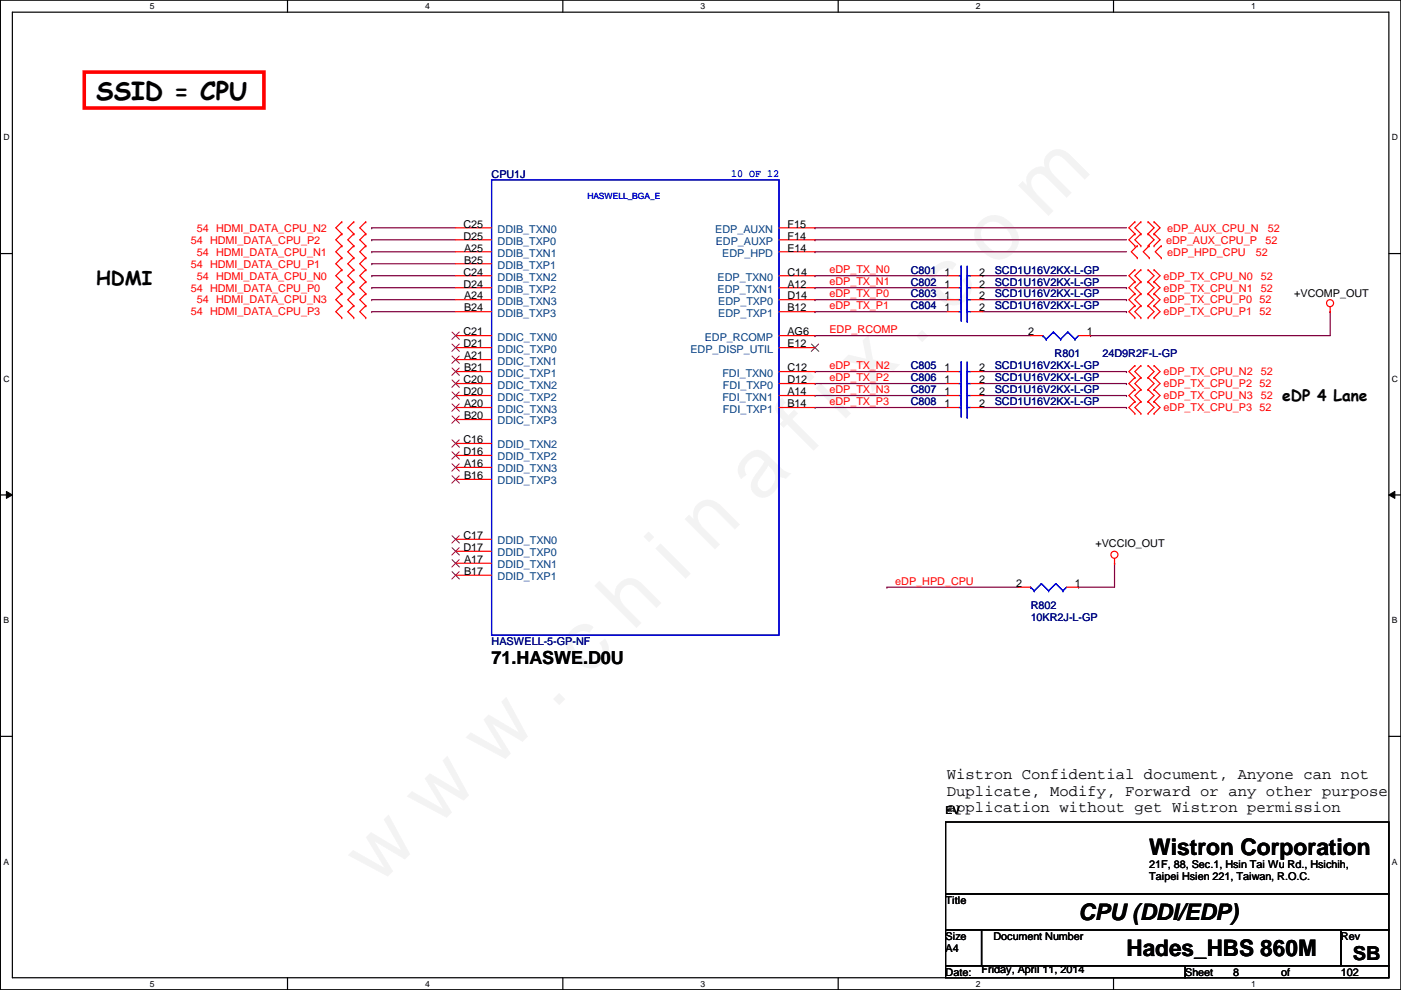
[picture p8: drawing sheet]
<svg xmlns="http://www.w3.org/2000/svg" width="297mm" height="210mm" viewBox="0 0 297 210" stroke-linecap="round" stroke-linejoin="round" font-family="sans-serif">
<defs><g id="words">
<text font-size="17.6" fill="#f00" x="80.1" y="188" transform="rotate(-45 80.1 188)">w w w . c h i n a f i x . c o m</text>
<text font-size="5.3" x="20.4" y="21.2">SSID = CPU</text>
<g font-size="4.8">
<text x="243.7" y="181.3">Wistron Corporation</text>
<text x="228.7" y="195">CPU (DDI/EDP)</text>
<text x="238.8" y="202.6">Hades_HBS 860M</text>
</g>
<g font-size="4.1">
<text x="20.4" y="60.5">HDMI</text>
<text x="286.8" y="203.5">SB</text>
</g>
<text font-size="3.8" x="104.2" y="140.7">71.HASWE.D0U</text>
<g font-size="3.3">
<text x="271.9" y="85">eDP 4 Lane</text>
<text x="200.7" y="165.2">Wistron Confidential document, Anyone can not</text>
<text x="200.7" y="168.7">Duplicate, Modify, Forward or any other purpose</text>
<text x="200.7" y="172.3">application without get Wistron permission</text>
</g>
<g font-size="2.3" fill="#000080">
<text x="104.2" y="37.7">CPU1J</text>
<text x="193.1" y="58">C801</text>
<text x="210.9" y="58">SCD1U16V2KX-L-GP</text>
<text x="193.1" y="60.5">C802</text>
<text x="193.1" y="63.1">C803</text>
<text x="193.1" y="65.6">C804</text>
<text x="210.9" y="60.5">SCD1U16V2KX-L-GP</text>
<text x="210.9" y="63.1">SCD1U16V2KX-L-GP</text>
<text x="210.9" y="65.6">SCD1U16V2KX-L-GP</text>
<text x="223.6" y="75.8">R801</text>
<text x="233.8" y="75.8">24D9R2F-L-GP</text>
<text x="193.1" y="78.3">C805</text>
<text x="193.1" y="80.9">C806</text>
<text x="193.1" y="83.4">C807</text>
<text x="210.9" y="78.3">SCD1U16V2KX-L-GP</text>
<text x="210.9" y="80.9">SCD1U16V2KX-L-GP</text>
<text x="210.9" y="83.4">SCD1U16V2KX-L-GP</text>
<text x="193.1" y="85.9">C808</text>
<text x="210.9" y="85.9">SCD1U16V2KX-L-GP</text>
<text x="218.5" y="129.1">R802</text>
<text x="218.5" y="131.7">10KR2J-L-GP</text>
<text x="104.2" y="136.7">HASWELL-5-GP-NF</text>
</g>
<text font-size="2.3" fill="#00f" x="155" y="37.5">10 OF 12</text>
<g font-size="2.3" fill="#f00">
<text x="40.5" y="51.6">54 HDMI_DATA_CPU_P2</text>
<text x="41.7" y="49.1">54 HDMI_DATA_CPU_N2</text>
<text x="247.2" y="51.6">eDP_AUX_CPU_P</text>
<text x="247.5" y="49.1">eDP_AUX_CPU_N</text>
<text x="268.3" y="51.6">52</text>
<text x="268.8" y="49.1">52</text>
<text x="40.5" y="56.7">54 HDMI_DATA_CPU_P1</text>
<text x="41.7" y="54.2">54 HDMI_DATA_CPU_N1</text>
<text x="41.7" y="59.3">54 HDMI_DATA_CPU_N0</text>
<text x="175.8" y="58">eDP_TX_N0</text>
<text x="246.7" y="59.3">eDP_TX_CPU_N0</text>
<text x="247.5" y="54.2">eDP_HPD_CPU</text>
<text x="266.3" y="54.2">52</text>
<text x="267.3" y="59.3">52</text>
<text x="40.5" y="61.8">54 HDMI_DATA_CPU_P0</text>
<text x="41.7" y="64.3">54 HDMI_DATA_CPU_N3</text>
<text x="175.8" y="60.5">eDP_TX_N1</text>
<text x="175.8" y="63">eDP_TX_P0</text>
<text x="175.8" y="65.6">eDP_TX_P1</text>
<text x="246.7" y="61.8">eDP_TX_CPU_N1</text>
<text x="246.7" y="64.3">eDP_TX_CPU_P0 52</text>
<text x="267.3" y="61.8">52</text>
<text x="40.5" y="66.9">54 HDMI_DATA_CPU_P3</text>
<text x="175.8" y="70.7">EDP_RCOMP</text>
<text x="246.7" y="66.9">eDP_TX_CPU_P1 52</text>
<text x="175.8" y="80.8">eDP_TX_P2</text>
<text x="175.8" y="78.3">eDP_TX_N2</text>
<text x="175.8" y="83.4">eDP_TX_N3</text>
<text x="246.7" y="82.1">eDP_TX_CPU_P2 52</text>
<text x="246.7" y="79.6">eDP_TX_CPU_N2</text>
<text x="267.3" y="79.6">52</text>
<text x="175.8" y="85.9">eDP_TX_P3</text>
<text x="246.7" y="87.2">eDP_TX_CPU_P3 52</text>
<text x="246.7" y="84.7">eDP_TX_CPU_N3</text>
<text x="267.3" y="84.7">52</text>
<text x="189.8" y="124">eDP_HPD_CPU</text>
</g>
<g font-size="2.3">
<text x="98.3" y="48.3">C25</text>
<text x="98.3" y="50.8">D25</text>
<text x="98.4" y="53.3">A25</text>
<text x="167" y="48.3">F15</text>
<text x="167" y="50.8">F14</text>
<text x="167" y="53.3">E14</text>
<text x="98.3" y="58.4">C24</text>
<text x="98.4" y="55.9">B25</text>
<text x="167" y="58.4">C14</text>
<text x="200.2" y="58.4">1</text>
<text x="207.6" y="58.4">2</text>
<text x="98.3" y="61">D24</text>
<text x="98.4" y="63.5">A24</text>
<text x="167" y="63.5">D14</text>
<text x="167" y="61">A12</text>
<text x="200.2" y="61">1</text>
<text x="200.2" y="63.5">1</text>
<text x="207.6" y="61">2</text>
<text x="207.6" y="63.5">2</text>
<text x="274.4" y="63.1">+VCOMP_OUT</text>
<text x="98.3" y="71.1">C21</text>
<text x="98.4" y="66">B24</text>
<text x="167" y="71.1">AG6</text>
<text x="167" y="66">B12</text>
<text x="200.2" y="66">1</text>
<text x="207.6" y="66">2</text>
<text x="218" y="71.1">2</text>
<text x="230.5" y="71.1">1</text>
<text x="98.3" y="73.7">D21</text>
<text x="98.4" y="76.2">A21</text>
<text x="167" y="73.7">E12</text>
<text x="98.3" y="83.8">D20</text>
<text x="98.3" y="81.3">C20</text>
<text x="98.4" y="78.7">B21</text>
<text x="167" y="83.8">A14</text>
<text x="167" y="81.3">D12</text>
<text x="167" y="78.7">C12</text>
<text x="200.2" y="78.7">1</text>
<text x="200.2" y="81.3">1</text>
<text x="200.2" y="83.8">1</text>
<text x="207.6" y="78.7">2</text>
<text x="207.6" y="81.3">2</text>
<text x="207.6" y="83.8">2</text>
<text x="98.4" y="88.9">B20</text>
<text x="98.4" y="86.4">A20</text>
<text x="167" y="86.4">B14</text>
<text x="200.2" y="86.4">1</text>
<text x="207.6" y="86.4">2</text>
<text x="98.3" y="94">C16</text>
<text x="98.3" y="96.5">D16</text>
<text x="98.4" y="101.6">B16</text>
<text x="98.4" y="99.1">A16</text>
<text x="98.3" y="116.8">D17</text>
<text x="98.3" y="114.3">C17</text>
<text x="98.4" y="119.4">A17</text>
<text x="232.2" y="115.9">+VCCIO_OUT</text>
<text x="98.4" y="121.9">B17</text>
<text x="215.5" y="124.5">2</text>
<text x="227.9" y="124.5">1</text>
<text x="200.5" y="172.6">EV</text>
<text x="243.7" y="184">21F, 88, Sec.1, Hsin Tai Wu Rd., Hsichih,</text>
<text x="200.5" y="191.6">Title</text>
<text x="243.7" y="186.6">Taipei Hsien 221, Taiwan, R.O.C.</text>
<text x="200.5" y="199.2">Size</text>
<text x="200.5" y="201.8">A4</text>
<text x="210.6" y="199.2">Document Number</text>
<text x="284.3" y="199.2">Rev</text>
<text x="200.5" y="206.8">Date:</text>
<text x="208.1" y="206.3">Friday, April 11, 2014</text>
<text x="251.3" y="206.8">Sheet</text>
<text x="261.4" y="206.8">8</text>
<text x="271.6" y="206.8">of</text>
<text x="284.3" y="206.8">102</text>
</g>
<g font-size="2.3" fill="#004080">
<text x="105.5" y="49.4">DDIB_TXN0</text>
<text x="105.5" y="51.9">DDIB_TXP0</text>
<text x="151.6" y="49.4">EDP_AUXN</text>
<text x="151.8" y="51.9">EDP_AUXP</text>
<text x="105.5" y="59.5">DDIB_TXN2</text>
<text x="105.5" y="57">DDIB_TXP1</text>
<text x="105.5" y="54.4">DDIB_TXN1</text>
<text x="152.1" y="59.5">EDP_TXN0</text>
<text x="153.1" y="54.4">EDP_HPD</text>
<text x="105.5" y="62.1">DDIB_TXP2</text>
<text x="105.5" y="64.6">DDIB_TXN3</text>
<text x="152.1" y="62.1">EDP_TXN1</text>
<text x="152.3" y="64.6">EDP_TXP0</text>
<text x="105.5" y="67.1">DDIB_TXP3</text>
<text x="152.3" y="67.1">EDP_TXP1</text>
<text x="105.5" y="74.8">DDIC_TXP0</text>
<text x="105.5" y="77.3">DDIC_TXN1</text>
<text x="105.5" y="72.2">DDIC_TXN0</text>
<text x="146.4" y="74.8">EDP_DISP_UTIL</text>
<text x="149.4" y="72.2">EDP_RCOMP</text>
<text x="105.5" y="82.4">DDIC_TXN2</text>
<text x="105.5" y="79.8">DDIC_TXP1</text>
<text x="153.2" y="79.8">FDI_TXN0</text>
<text x="153.3" y="82.4">FDI_TXP0</text>
<text x="105.5" y="87.5">DDIC_TXN3</text>
<text x="105.5" y="84.9">DDIC_TXP2</text>
<text x="153.2" y="84.9">FDI_TXN1</text>
<text x="153.3" y="87.5">FDI_TXP1</text>
<text x="105.5" y="95.1">DDID_TXN2</text>
<text x="105.5" y="90">DDIC_TXP3</text>
<text x="105.5" y="100.2">DDID_TXN3</text>
<text x="105.5" y="97.6">DDID_TXP2</text>
<text x="105.5" y="102.7">DDID_TXP3</text>
<text x="105.5" y="117.9">DDID_TXP0</text>
<text x="105.5" y="115.4">DDID_TXN0</text>
<text x="105.5" y="123">DDID_TXP1</text>
<text x="105.5" y="120.5">DDID_TXN1</text>
</g>
<g font-size="1.8">
<text x="31.8" y="1.9">5</text>
<text x="90.1" y="1.9">4</text>
<text x="148.5" y="1.9">3</text>
<text x="206.9" y="1.9">2</text>
<text x="265.3" y="1.9">1</text>
<text x=".7" y="29.8">D</text>
<text x="295.1" y="29.8">D</text>
<text x=".7" y="80.9">C</text>
<text x="295.1" y="80.9">C</text>
<text x=".7" y="132.1">B</text>
<text x="295.1" y="132.1">B</text>
<text x=".7" y="183.3">A</text>
<text x="295.1" y="183.3">A</text>
<text x="31.8" y="209.2">5</text>
<text x="90.1" y="209.2">4</text>
<text x="148.5" y="209.2">3</text>
<text x="206.9" y="209.2">2</text>
<text x="265.3" y="209.2">1</text>
</g>
<text font-size="1.8" fill="#00f" x="124.5" y="42.3">HASWELL_BGA_E</text>
</g></defs>
<path d="M.1 0h296.9v209.8h-296.9zM2.6 2.6h291.9v204.7h-291.9z" fill="none" stroke="#000" stroke-width=".25"/>
<g fill="#fff">
<path d="M31.8 .3h1v2h-1z"/>
<path d="M31.8 207.6h1v1.9h-1z"/>
</g>
<path d="M61 0v2.6M61 207.3v2.5" fill="none" stroke="#000" stroke-width=".25"/>
<g fill="#fff">
<path d="M90.1 .3h1v2h-1z"/>
<path d="M90.1 207.6h1v1.9h-1z"/>
</g>
<path d="M119.3 0v2.6M119.3 207.3v2.5" fill="none" stroke="#000" stroke-width=".25"/>
<g fill="#fff">
<path d="M148.5 .3h1v2h-1z"/>
<path d="M148.5 207.6h1v1.9h-1z"/>
</g>
<path d="M177.7 0v2.6M177.7 207.3v2.5" fill="none" stroke="#000" stroke-width=".25"/>
<g fill="#fff">
<path d="M206.9 .3h1v2h-1z"/>
<path d="M206.9 207.6h1v1.9h-1z"/>
</g>
<path d="M236.1 0v2.6M236.1 207.3v2.5" fill="none" stroke="#000" stroke-width=".25"/>
<g fill="#fff">
<path d="M265.3 .3h.9v2h-.9z"/>
<path d="M265.3 207.6h.9v1.9h-.9z"/>
<path d="M.7 28.2h1.3v1.9h-1.3z"/>
<path d="M295.1 28.2h1.3v1.9h-1.3z"/>
<path d="M.7 79.3h1.3v2h-1.3z"/>
<path d="M295.1 79.3h1.3v2h-1.3z"/>
</g>
<path d="M.1 53.8h2.5M294.5 53.8h2.5" fill="none" stroke="#000" stroke-width=".25"/>
<g fill="#fff">
<path d="M.7 130.5h1.2v2h-1.2z"/>
<path d="M295.1 130.5h1.2v2h-1.2z"/>
</g>
<path d="M.1 104.9h2.5M294.5 104.9h2.5" fill="none" stroke="#000" stroke-width=".25"/>
<path d="M1.4 104.2l1.2 .7-1.2 .8zM294.5 104.9l1.2-.7v1.5z" fill="#000"/>
<path d="M1.4 104.2l1.2 .7-1.2 .8zM294.5 104.9l1.2-.7v1.5z" fill="none" stroke="#000" stroke-width=".21"/>
<g fill="#fff">
<path d="M.7 181.7h1.2v2h-1.2z"/>
<path d="M295.1 181.7h1.2v2h-1.2z"/>
</g>
<path d="M.1 156.1h2.5M294.5 156.1h2.5M200.5 174.3h94v15.2h-94zM200.5 189.5h94v7.6h-94zM200.5 197.1h7.6v7.7h-7.6zM208.1 197.1h76.2v7.7h-76.2zM284.3 197.1h10.2v7.7h-10.2zM200.5 204.8h50.8v2.5h-50.8zM251.3 204.8h43.2v2.5h-43.2z" fill="none" stroke="#000" stroke-width=".25"/>
<g fill="none" stroke="#800040" stroke-width=".25">
<path d="M172.8 53.4h66M172.8 48.3h66M172.8 50.8h66M208.4 58.5h30.4M172.8 71.2h45.7M208.4 63.5h30.4M208.4 61h30.4M208.4 66.1h30.4M208.4 78.8h30.4M238.8 63.5h.1M238.8 61h.1M238.8 66.1h.1"/>
<path d="M238.8 78.8h.1M282 66.1h.1M282 66.1v5.1h-50.8M208.4 81.3h30.4M208.4 83.9h30.4M208.4 86.4h30.4M238.8 81.3h.1M238.8 83.9h.1M238.8 86.4h.1"/>
</g>
<g fill="none" stroke="#f00" stroke-width=".25">
<path d="M240.6 49.6h.1M240.6 47h.1M240.6 52.1h.1M240.6 59.7h.1M240.6 57.2h.1M240.6 47l-1.3 1.3 1.3 1.3M240.6 49.6l-1.3 1.2 1.3 1.3M240.6 59.7l-1.3 1.3 1.3 1.3M240.6 57.2l-1.3 1.3 1.3 1.2M241.1 54.7h.1M241.1 52.1h.1M241.1 52.1l-1.2 1.3 1.2 1.3"/>
<path d="M241.9 49.6h.1M241.9 47h.1M241.9 52.1h.1M241.9 59.7h.1M241.9 57.2h.1M241.9 47l-1.3 1.3 1.3 1.3M241.9 49.6l-1.3 1.2 1.3 1.3M241.9 59.7l-1.3 1.3 1.3 1.3M241.9 57.2l-1.3 1.3 1.3 1.2M243.4 47h.1M243.4 49.6h.1M243.4 52.1h.1"/>
<path d="M243.4 59.7h.1M243.4 57.2h.1M243.4 47l1.3 1.3-1.3 1.3M243.4 49.6l1.3 1.2-1.3 1.3M243.4 59.7l1.3 1.3-1.3 1.3M243.4 57.2l1.3 1.3-1.3 1.2M243.7 52.1h.1M243.7 54.7h.1M243.7 52.1l-1.3 1.3 1.3 1.3M244.7 49.6h.1M244.7 47h.1M244.7 52.1h.1"/>
<path d="M244.7 59.7h.1M244.7 57.2h.1M244.7 47l1.3 1.3-1.3 1.3M244.7 49.6l1.3 1.2-1.3 1.3M244.7 59.7l1.3 1.3-1.3 1.3M244.7 57.2l1.3 1.3-1.3 1.2M246.2 54.7h.1M246.2 52.1h.1M246.2 52.1l-1.3 1.3 1.3 1.3M240.6 62.3h.1M240.6 67.4h.1M240.6 64.8h.1"/>
<path d="M240.6 77.5h.1M240.6 64.8l-1.3 1.3 1.3 1.3M240.6 62.3l-1.3 1.2 1.3 1.3M240.6 77.5l-1.3 1.3 1.3 1.3M241.9 62.3h.1M241.9 67.4h.1M241.9 64.8h.1M241.9 77.5h.1M241.9 64.8l-1.3 1.3 1.3 1.3M241.9 62.3l-1.3 1.2 1.3 1.3M241.9 77.5l-1.3 1.3 1.3 1.3M243.4 62.3h.1"/>
<path d="M243.4 64.8h.1M243.4 67.4h.1M243.4 77.5h.1M243.4 64.8l1.3 1.3-1.3 1.3M243.4 62.3l1.3 1.2-1.3 1.3M243.4 77.5l1.3 1.3-1.3 1.3M244.7 62.3h.1M244.7 67.4h.1M244.7 64.8h.1M244.7 77.5h.1M244.7 64.8l1.3 1.3-1.3 1.3M244.7 62.3l1.3 1.2-1.3 1.3"/>
<path d="M244.7 77.5l1.3 1.3-1.3 1.3M282 66.1h.1M282 65.1v1M240.6 82.6h.1M240.6 80.1h.1M240.6 87.7h.1M240.6 85.1h.1M240.6 80.1l-1.3 1.2 1.3 1.3M240.6 85.1l-1.3 1.3 1.3 1.3M240.6 82.6l-1.3 1.3 1.3 1.2M241.9 82.6h.1M241.9 80.1h.1"/>
<path d="M241.9 87.7h.1M241.9 85.1h.1M241.9 80.1l-1.3 1.2 1.3 1.3M241.9 85.1l-1.3 1.3 1.3 1.3M241.9 82.6l-1.3 1.3 1.3 1.2M243.4 80.1h.1M243.4 82.6h.1M243.4 85.1h.1M243.4 87.7h.1M243.4 80.1l1.3 1.2-1.3 1.3M243.4 85.1l1.3 1.3-1.3 1.3M243.4 82.6l1.3 1.3-1.3 1.2"/>
<path d="M244.7 82.6h.1M244.7 80.1h.1M244.7 87.7h.1M244.7 85.1h.1M244.7 80.1l1.3 1.2-1.3 1.3M244.7 85.1l1.3 1.3-1.3 1.3M244.7 82.6l1.3 1.3-1.3 1.2"/>
<circle cx="282" cy="64.3" r=".75"/>
</g>
<path d="M17.9 15.3h38.1v7.6h-38.1z" fill="none" stroke="#f00" stroke-width=".76"/>
<path d="M104.2 38.1h61v96.6h-61z" fill="none" stroke="#00f" stroke-width=".25"/>
<use href="#words"/>
</svg>
